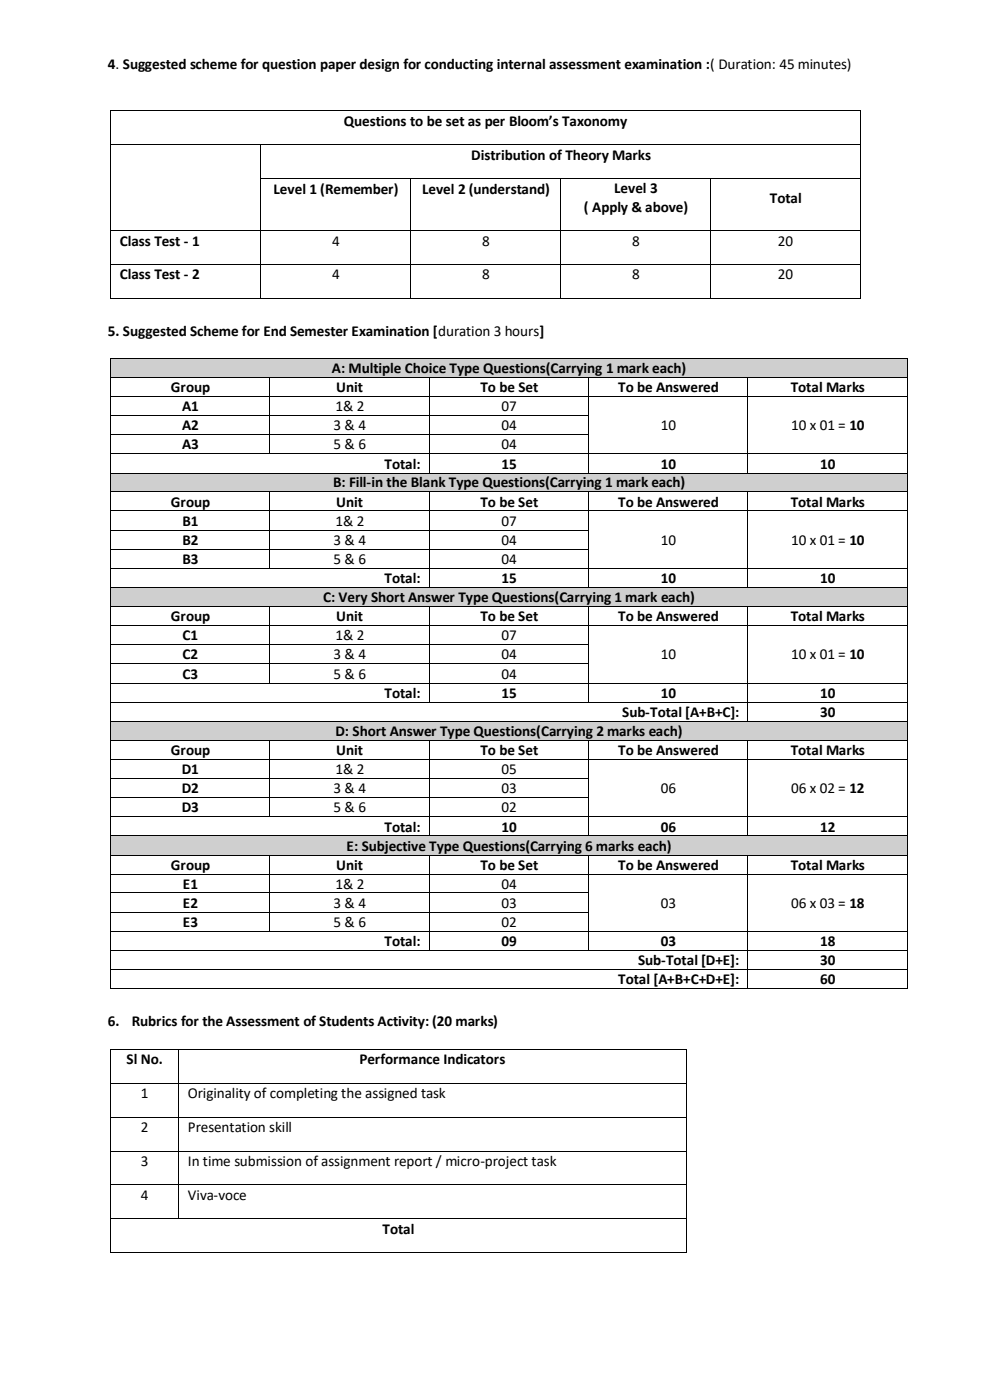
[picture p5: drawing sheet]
<svg xmlns="http://www.w3.org/2000/svg" width="210mm" height="297mm" viewBox="0 0 210 297" stroke-linecap="round" stroke-linejoin="round" font-family="sans-serif">
<defs><g id="words">
<g font-size="3.2">
<text x="22.9" y="14.7">4. Suggested scheme for question paper design for conducting internal assessment examination :( Duration: 45 minutes)</text>
<text x="72.9" y="26.7">Questions to be set as per Bloom’s Taxonomy</text>
<text x="99.9" y="33.9">Distribution of Theory Marks</text>
<text x="58" y="41.1">Level 1 (Remember)</text>
<text x="89.5" y="41.1">Level 2 (understand)</text>
<text x="130.3" y="41">Level 3</text>
<text x="123.8" y="44.9">( Apply &amp; above)</text>
<text x="163.3" y="43">Total</text>
<text x="25.4" y="52.1">Class Test - 1</text>
<text x="70.5" y="52.1">4</text>
<text x="102.2" y="52.1">8</text>
<text x="134.1" y="52.1">8</text>
<text x="165" y="52.1">20</text>
<text x="25.4" y="59.3">Class Test - 2</text>
<text x="70.5" y="59.3">4</text>
<text x="102.2" y="59.3">8</text>
<text x="134.1" y="59.3">8</text>
<text x="165" y="59.3">20</text>
<text x="22.9" y="71.2">5. Suggested Scheme for End Semester Examination [duration 3 hours]</text>
<text x="36.3" y="83.2">Group</text>
<text x="70.4" y="79.1">A: Multiple Choice Type Questions(Carrying 1 mark each)</text>
<text x="71.3" y="83.2">Unit</text>
<text x="101.9" y="83.2">To be Set</text>
<text x="131.1" y="83.2">To be Answered</text>
<text x="167.7" y="83.2">Total Marks</text>
<text x="38.6" y="87.2">A1</text>
<text x="71.1" y="87.2">1&amp; 2</text>
<text x="106.4" y="87.2">07</text>
<text x="38.6" y="91.3">A2</text>
<text x="38.6" y="95.4">A3</text>
<text x="70.7" y="91.3">3 &amp; 4</text>
<text x="70.7" y="95.4">5 &amp; 6</text>
<text x="106.4" y="91.3">04</text>
<text x="106.4" y="95.4">04</text>
<text x="140.2" y="91.3">10</text>
<text x="167.8" y="91.3">10 x 01 = 10</text>
<text x="81.6" y="99.4">Total:</text>
<text x="106.4" y="99.4">15</text>
<text x="140.2" y="99.4">10</text>
<text x="174" y="99.4">10</text>
<text x="36.3" y="107.5">Group</text>
<text x="70.6" y="103.4">B: Fill-in the Blank Type Questions(Carrying 1 mark each)</text>
<text x="71.3" y="107.5">Unit</text>
<text x="101.9" y="107.5">To be Set</text>
<text x="131.1" y="107.5">To be Answered</text>
<text x="167.7" y="107.5">Total Marks</text>
<text x="38.7" y="111.5">B1</text>
<text x="71.1" y="111.5">1&amp; 2</text>
<text x="106.4" y="111.5">07</text>
<text x="38.7" y="115.6">B2</text>
<text x="38.7" y="119.7">B3</text>
<text x="70.7" y="115.6">3 &amp; 4</text>
<text x="70.7" y="119.7">5 &amp; 6</text>
<text x="106.4" y="115.6">04</text>
<text x="106.4" y="119.7">04</text>
<text x="140.2" y="115.6">10</text>
<text x="167.8" y="115.6">10 x 01 = 10</text>
<text x="81.6" y="123.7">Total:</text>
<text x="106.4" y="123.7">15</text>
<text x="140.2" y="123.7">10</text>
<text x="174" y="123.7">10</text>
<text x="36.3" y="131.8">Group</text>
<text x="68.5" y="127.8">C: Very Short Answer Type Questions(Carrying 1 mark each)</text>
<text x="71.3" y="131.8">Unit</text>
<text x="101.9" y="131.8">To be Set</text>
<text x="131.1" y="131.8">To be Answered</text>
<text x="167.7" y="131.8">Total Marks</text>
<text x="38.7" y="135.8">C1</text>
<text x="71.1" y="135.8">1&amp; 2</text>
<text x="106.4" y="135.8">07</text>
<text x="38.7" y="139.9">C2</text>
<text x="38.7" y="144">C3</text>
<text x="70.7" y="139.9">3 &amp; 4</text>
<text x="70.7" y="144">5 &amp; 6</text>
<text x="106.4" y="139.9">04</text>
<text x="106.4" y="144">04</text>
<text x="140.2" y="139.9">10</text>
<text x="167.8" y="139.9">10 x 01 = 10</text>
<text x="81.6" y="148">Total:</text>
<text x="106.4" y="148">15</text>
<text x="140.2" y="148">10</text>
<text x="174" y="148">10</text>
<text x="132" y="152.1">Sub-Total [A+B+C]:</text>
<text x="174" y="152.1">30</text>
<text x="36.3" y="160.1">Group</text>
<text x="71.1" y="156.2">D: Short Answer Type Questions(Carrying 2 marks each)</text>
<text x="71.3" y="160.1">Unit</text>
<text x="101.9" y="160.1">To be Set</text>
<text x="131.1" y="160.1">To be Answered</text>
<text x="167.7" y="160.1">Total Marks</text>
<text x="38.5" y="164.2">D1</text>
<text x="71.1" y="164.2">1&amp; 2</text>
<text x="106.4" y="164.2">05</text>
<text x="38.5" y="168.3">D2</text>
<text x="38.5" y="172.3">D3</text>
<text x="70.7" y="168.3">3 &amp; 4</text>
<text x="70.7" y="172.3">5 &amp; 6</text>
<text x="106.4" y="168.3">03</text>
<text x="106.4" y="172.3">02</text>
<text x="140.2" y="168.3">06</text>
<text x="167.8" y="168.3">06 x 02 = 12</text>
<text x="81.6" y="176.4">Total:</text>
<text x="106.4" y="176.4">10</text>
<text x="140.2" y="176.4">06</text>
<text x="174" y="176.4">12</text>
<text x="36.3" y="184.5">Group</text>
<text x="71.3" y="184.5">Unit</text>
<text x="73.5" y="180.5">E: Subjective Type Questions(Carrying 6 marks each)</text>
<text x="101.9" y="184.5">To be Set</text>
<text x="131.1" y="184.5">To be Answered</text>
<text x="167.7" y="184.5">Total Marks</text>
<text x="38.8" y="188.5">E1</text>
<text x="71.1" y="188.5">1&amp; 2</text>
<text x="106.4" y="188.5">04</text>
<text x="38.8" y="192.6">E2</text>
<text x="38.8" y="196.7">E3</text>
<text x="70.7" y="192.6">3 &amp; 4</text>
<text x="70.7" y="196.7">5 &amp; 6</text>
<text x="106.4" y="192.6">03</text>
<text x="106.4" y="196.7">02</text>
<text x="140.2" y="192.6">03</text>
<text x="167.8" y="192.6">06 x 03 = 18</text>
<text x="81.6" y="200.7">Total:</text>
<text x="106.4" y="200.7">09</text>
<text x="140.2" y="200.7">03</text>
<text x="174" y="200.7">18</text>
<text x="131.1" y="208.8">Total [A+B+C+D+E]:</text>
<text x="135.3" y="204.8">Sub-Total [D+E]:</text>
<text x="174" y="204.8">30</text>
<text x="174" y="208.8">60</text>
<text x="22.9" y="217.6">6.</text>
<text x="27.9" y="217.6">Rubrics for the Assessment of Students Activity: (20 marks)</text>
<text x="26.8" y="225.8">Sl No.</text>
<text x="76.2" y="225.8">Performance Indicators</text>
<text x="29.9" y="233">1</text>
<text x="39.8" y="233">Originality of completing the assigned task</text>
<text x="29.9" y="240.2">2</text>
<text x="39.8" y="240.2">Presentation skill</text>
<text x="29.9" y="247.4">3</text>
<text x="39.8" y="247.4">In time submission of assignment report / micro-project task</text>
<text x="29.9" y="254.5">4</text>
<text x="39.8" y="254.5">Viva-voce</text>
<text x="81.1" y="261.7">Total</text>
</g>
</g></defs>
<g fill="#000">
<path d="M23.4 23.5h.1v.1h-.1z" fill-rule="evenodd"/>
<path d="M23.4 23.5h.1v.1h-.1z" fill-rule="evenodd"/>
<path d="M23.4 30.7h.1v.1h-.1z" fill-rule="evenodd"/>
<path d="M23.4 37.9h.1v.1h-.1z" fill-rule="evenodd"/>
<path d="M55.2 30.7h.2v.1h-.2z" fill-rule="evenodd"/>
<path d="M55.2 37.9h.2v.1h-.2z" fill-rule="evenodd"/>
<path d="M87.1 37.9h.1v.1h-.1z" fill-rule="evenodd"/>
<path d="M118.8 37.9h.2v.1h-.2z" fill-rule="evenodd"/>
<path d="M150.7 37.9h.2v.1h-.2z" fill-rule="evenodd"/>
<path d="M182.5 23.5h.2v.1h-.2z" fill-rule="evenodd"/>
<path d="M182.5 23.5h.2v.1h-.2z" fill-rule="evenodd"/>
<path d="M182.5 30.7h.2v.1h-.2z" fill-rule="evenodd"/>
<path d="M182.5 37.9h.2v.1h-.2z" fill-rule="evenodd"/>
<path d="M23.4 48.9h.1v.1h-.1z" fill-rule="evenodd"/>
<path d="M23.4 56.1h.1v.1h-.1z" fill-rule="evenodd"/>
<path d="M55.2 48.9h.2v.1h-.2z" fill-rule="evenodd"/>
<path d="M55.2 56.1h.2v.1h-.2z" fill-rule="evenodd"/>
<path d="M87.1 48.9h.1v.1h-.1z" fill-rule="evenodd"/>
<path d="M87.1 56.1h.1v.1h-.1z" fill-rule="evenodd"/>
<path d="M118.8 48.9h.2v.1h-.2z" fill-rule="evenodd"/>
<path d="M118.8 56.1h.2v.1h-.2z" fill-rule="evenodd"/>
<path d="M150.7 48.9h.2v.1h-.2z" fill-rule="evenodd"/>
<path d="M150.7 56.1h.2v.1h-.2z" fill-rule="evenodd"/>
<path d="M182.5 48.9h.2v.1h-.2z" fill-rule="evenodd"/>
<path d="M182.5 56.1h.2v.1h-.2z" fill-rule="evenodd"/>
<path d="M23.4 63.3h.1v.1h-.1z" fill-rule="evenodd"/>
<path d="M23.4 63.3h.1v.1h-.1z" fill-rule="evenodd"/>
<path d="M55.2 63.3h.2v.1h-.2z" fill-rule="evenodd"/>
<path d="M87.1 63.3h.1v.1h-.1z" fill-rule="evenodd"/>
<path d="M118.8 63.3h.2v.1h-.2z" fill-rule="evenodd"/>
<path d="M150.7 63.3h.2v.1h-.2z" fill-rule="evenodd"/>
<path d="M182.5 63.3h.2v.1h-.2z" fill-rule="evenodd"/>
<path d="M182.5 63.3h.2v.1h-.2z" fill-rule="evenodd"/>
</g>
<g fill="none" stroke="#000" stroke-width=".21">
<path d="M23.5 23.6v7.1M23.5 30.8v7.1M23.5 38v10.9M23.5 23.5h159M23.5 30.7h31.7M55.3 30.8v7.1M55.3 38v10.9M55.4 30.7h127.1M55.4 37.9h31.7M87.2 38v10.9M87.2 37.9h31.6M118.9 38v10.9"/>
<path d="M119 37.9h31.7M150.8 38v10.9M150.9 37.9h31.6M182.6 23.6v7.1M182.6 30.8v7.1M182.6 38v10.9M23.5 49v7.1M23.5 56.2v7.1M23.5 49h31.7M23.5 56.2h31.7M55.3 49v7.1M55.3 56.2v7.1"/>
<path d="M55.4 49h31.7M55.4 56.2h31.7M87.2 49v7.1M87.2 56.2v7.1M87.2 49h31.6M87.2 56.2h31.6M118.9 49v7.1M118.9 56.2v7.1M119 49h31.7M119 56.2h31.7M150.8 49v7.1M150.8 56.2v7.1"/>
<path d="M150.9 49h31.6M150.9 56.2h31.6M182.6 49v7.1M182.6 56.2v7.1M23.5 63.3h31.7M55.4 63.3h31.7M87.2 63.3h31.6M119 63.3h31.7M150.9 63.3h31.6"/>
</g>
<g fill="#d0cece">
<path d="M23.6 76.1h168.8v3.9h-168.8z" fill-rule="evenodd"/>
<path d="M25.4 76.1h165.2v3.9h-165.2z" fill-rule="evenodd"/>
</g>
<g fill="#000">
<path d="M23.4 75.9h.1v.2h-.1z" fill-rule="evenodd"/>
<path d="M23.4 75.9h.1v.2h-.1z" fill-rule="evenodd"/>
<path d="M192.4 75.9h.2v.2h-.2z" fill-rule="evenodd"/>
<path d="M192.4 75.9h.2v.2h-.2z" fill-rule="evenodd"/>
<path d="M23.4 80h.1v.1h-.1z" fill-rule="evenodd"/>
<path d="M23.4 84h.1v.2h-.1z" fill-rule="evenodd"/>
<path d="M23.4 88.1h.1v.1h-.1z" fill-rule="evenodd"/>
<path d="M23.4 92.1h.1v.2h-.1z" fill-rule="evenodd"/>
<path d="M23.4 96.2h.1v.2h-.1z" fill-rule="evenodd"/>
<path d="M57.2 80h.1v.1h-.1z" fill-rule="evenodd"/>
<path d="M57.2 84h.1v.2h-.1z" fill-rule="evenodd"/>
<path d="M57.2 88.1h.1v.1h-.1z" fill-rule="evenodd"/>
<path d="M57.2 92.1h.1v.2h-.1z" fill-rule="evenodd"/>
<path d="M57.2 96.2h.1v.2h-.1z" fill-rule="evenodd"/>
<path d="M91 80h.1v.1h-.1z" fill-rule="evenodd"/>
<path d="M91 84h.1v.2h-.1z" fill-rule="evenodd"/>
<path d="M91 88.1h.1v.1h-.1z" fill-rule="evenodd"/>
<path d="M91 92.1h.1v.2h-.1z" fill-rule="evenodd"/>
<path d="M91 96.2h.1v.2h-.1z" fill-rule="evenodd"/>
<path d="M124.8 80h.1v.1h-.1z" fill-rule="evenodd"/>
<path d="M124.8 84h.1v.2h-.1z" fill-rule="evenodd"/>
<path d="M124.8 88.1h.1v.1h-.1z" fill-rule="evenodd"/>
<path d="M124.8 92.1h.1v.2h-.1z" fill-rule="evenodd"/>
<path d="M124.8 96.2h.1v.2h-.1z" fill-rule="evenodd"/>
<path d="M158.6 80h.1v.1h-.1z" fill-rule="evenodd"/>
<path d="M158.6 84h.1v.2h-.1z" fill-rule="evenodd"/>
<path d="M158.6 88.1h.1v.1h-.1z" fill-rule="evenodd"/>
<path d="M158.6 92.1h.1v.2h-.1z" fill-rule="evenodd"/>
<path d="M158.6 96.2h.1v.2h-.1z" fill-rule="evenodd"/>
<path d="M192.4 80h.2v.1h-.2z" fill-rule="evenodd"/>
<path d="M192.4 84h.2v.2h-.2z" fill-rule="evenodd"/>
<path d="M192.4 88.1h.2v.1h-.2z" fill-rule="evenodd"/>
<path d="M192.4 92.1h.2v.2h-.2z" fill-rule="evenodd"/>
<path d="M192.4 96.2h.2v.2h-.2z" fill-rule="evenodd"/>
</g>
<g fill="none" stroke="#000" stroke-width=".21">
<path d="M23.5 76.1v3.9M23.5 76h168.9M192.5 76.1v3.9M23.5 80.1v3.9M23.5 84.2v3.9M23.5 88.2v3.9M23.5 92.3v3.9M23.5 96.4v3.9M23.5 80h33.7M23.5 84.1h33.7M23.5 88.2h33.7M23.5 92.2h33.7"/>
<path d="M23.5 96.3h33.7M57.3 80.1v3.9M57.3 84.2v3.9M57.3 88.2v3.9M57.3 92.3v3.9M57.3 80h33.7M57.3 84.1h33.7M57.3 88.2h33.7M57.3 92.2h33.7M57.3 96.3h33.7M91.1 80.1v3.9M91.1 84.2v3.9"/>
<path d="M91.1 88.2v3.9M91.1 92.3v3.9M91.1 96.4v3.9M91.1 80h33.7M91.1 84.1h33.7M91.1 88.2h33.7M91.1 92.2h33.7M91.1 96.3h33.7M124.8 80.1v3.9M124.8 84.2v3.9M124.8 88.2v3.9M124.8 92.3v3.9"/>
<path d="M124.8 96.4v3.9M124.9 80h33.7M124.9 84.1h33.7M124.9 96.3h33.7M158.6 80.1v3.9M158.6 84.2v3.9M158.6 88.2v3.9M158.6 92.3v3.9M158.6 96.4v3.9M158.7 80h33.7M158.7 84.1h33.7M158.7 96.3h33.7"/>
<path d="M192.5 80.1v3.9M192.5 84.2v3.9M192.5 88.2v3.9M192.5 92.3v3.9M192.5 96.4v3.9"/>
</g>
<g fill="#d0cece">
<path d="M23.6 100.4h168.8v3.9h-168.8z" fill-rule="evenodd"/>
<path d="M25.4 100.4h165.2v3.9h-165.2z" fill-rule="evenodd"/>
</g>
<g fill="#000">
<path d="M23.4 100.3h.1v.1h-.1z" fill-rule="evenodd"/>
<path d="M23.4 104.3h.1v.1h-.1z" fill-rule="evenodd"/>
<path d="M23.4 108.3h.1v.2h-.1z" fill-rule="evenodd"/>
<path d="M23.4 112.4h.1v.2h-.1z" fill-rule="evenodd"/>
<path d="M23.4 116.5h.1v.1h-.1z" fill-rule="evenodd"/>
<path d="M57.2 104.3h.1v.1h-.1z" fill-rule="evenodd"/>
<path d="M57.2 108.3h.1v.2h-.1z" fill-rule="evenodd"/>
<path d="M57.2 112.4h.1v.2h-.1z" fill-rule="evenodd"/>
<path d="M57.2 116.5h.1v.1h-.1z" fill-rule="evenodd"/>
<path d="M91 100.3h.1v.1h-.1z" fill-rule="evenodd"/>
<path d="M91 104.3h.1v.1h-.1z" fill-rule="evenodd"/>
<path d="M91 108.3h.1v.2h-.1z" fill-rule="evenodd"/>
<path d="M91 112.4h.1v.2h-.1z" fill-rule="evenodd"/>
<path d="M91 116.5h.1v.1h-.1z" fill-rule="evenodd"/>
<path d="M124.8 100.3h.1v.1h-.1z" fill-rule="evenodd"/>
<path d="M124.8 104.3h.1v.1h-.1z" fill-rule="evenodd"/>
<path d="M124.8 108.3h.1v.2h-.1z" fill-rule="evenodd"/>
<path d="M124.8 112.4h.1v.2h-.1z" fill-rule="evenodd"/>
<path d="M124.8 116.5h.1v.1h-.1z" fill-rule="evenodd"/>
<path d="M158.6 100.3h.1v.1h-.1z" fill-rule="evenodd"/>
<path d="M158.6 104.3h.1v.1h-.1z" fill-rule="evenodd"/>
<path d="M158.6 108.3h.1v.2h-.1z" fill-rule="evenodd"/>
<path d="M158.6 112.4h.1v.2h-.1z" fill-rule="evenodd"/>
<path d="M158.6 116.5h.1v.1h-.1z" fill-rule="evenodd"/>
<path d="M192.4 100.3h.2v.1h-.2z" fill-rule="evenodd"/>
<path d="M192.4 104.3h.2v.1h-.2z" fill-rule="evenodd"/>
<path d="M192.4 108.3h.2v.2h-.2z" fill-rule="evenodd"/>
<path d="M192.4 112.4h.2v.2h-.2z" fill-rule="evenodd"/>
<path d="M192.4 116.5h.2v.1h-.2z" fill-rule="evenodd"/>
<path d="M23.4 120.5h.1v.2h-.1z" fill-rule="evenodd"/>
<path d="M57.2 120.5h.1v.2h-.1z" fill-rule="evenodd"/>
<path d="M91 120.5h.1v.2h-.1z" fill-rule="evenodd"/>
<path d="M124.8 120.5h.1v.2h-.1z" fill-rule="evenodd"/>
<path d="M158.6 120.5h.1v.2h-.1z" fill-rule="evenodd"/>
<path d="M192.4 120.5h.2v.2h-.2z" fill-rule="evenodd"/>
</g>
<g fill="none" stroke="#000" stroke-width=".21">
<path d="M23.5 100.4v3.9M23.5 104.4v3.9M23.5 108.5v3.9M23.5 112.6v3.9M23.5 116.6v3.9M23.5 100.4h67.5M23.5 104.3h33.7M23.5 108.4h33.7M23.5 112.5h33.7M23.5 116.5h33.7M57.3 104.4v3.9M57.3 108.5v3.9"/>
<path d="M57.3 112.6v3.9M57.3 116.6v3.9M57.3 104.3h33.7M57.3 108.4h33.7M57.3 112.5h33.7M57.3 116.5h33.7M91.1 104.4v3.9M91.1 108.5v3.9M91.1 112.6v3.9M91.1 116.6v3.9M91.1 100.4h33.7M91.1 104.3h33.7"/>
<path d="M91.1 108.4h33.7M91.1 112.5h33.7M91.1 116.5h33.7M124.8 104.4v3.9M124.8 108.5v3.9M124.8 112.6v3.9M124.8 116.6v3.9M124.9 100.4h33.7M124.9 104.3h33.7M124.9 108.4h33.7M158.6 104.4v3.9M158.6 108.5v3.9"/>
<path d="M158.6 112.6v3.9M158.6 116.6v3.9M158.7 100.4h33.7M158.7 104.3h33.7M158.7 108.4h33.7M192.5 100.4v3.9M192.5 104.4v3.9M192.5 108.5v3.9M192.5 112.6v3.9M192.5 116.6v3.9M23.5 120.7v3.9M23.5 120.6h33.7"/>
<path d="M57.3 120.6h33.7M91.1 120.7v3.9M91.1 120.6h33.7M124.8 120.7v3.9M124.9 120.6h33.7M158.6 120.7v3.9M158.7 120.6h33.7M192.5 120.7v3.9"/>
</g>
<g fill="#d0cece">
<path d="M23.6 124.7h168.8v3.9h-168.8z" fill-rule="evenodd"/>
<path d="M25.4 124.7h165.2v3.9h-165.2z" fill-rule="evenodd"/>
</g>
<g fill="#000">
<path d="M23.4 124.6h.1v.1h-.1z" fill-rule="evenodd"/>
<path d="M23.4 128.6h.1v.2h-.1z" fill-rule="evenodd"/>
<path d="M23.4 132.6h.1v.2h-.1z" fill-rule="evenodd"/>
<path d="M23.4 136.7h.1v.2h-.1z" fill-rule="evenodd"/>
<path d="M57.2 128.6h.1v.2h-.1z" fill-rule="evenodd"/>
<path d="M57.2 132.6h.1v.2h-.1z" fill-rule="evenodd"/>
<path d="M57.2 136.7h.1v.2h-.1z" fill-rule="evenodd"/>
<path d="M91 124.6h.1v.1h-.1z" fill-rule="evenodd"/>
<path d="M91 128.6h.1v.2h-.1z" fill-rule="evenodd"/>
<path d="M91 132.6h.1v.2h-.1z" fill-rule="evenodd"/>
<path d="M91 136.7h.1v.2h-.1z" fill-rule="evenodd"/>
<path d="M124.8 124.6h.1v.1h-.1z" fill-rule="evenodd"/>
<path d="M124.8 128.6h.1v.2h-.1z" fill-rule="evenodd"/>
<path d="M124.8 132.6h.1v.2h-.1z" fill-rule="evenodd"/>
<path d="M124.8 136.7h.1v.2h-.1z" fill-rule="evenodd"/>
<path d="M158.6 124.6h.1v.1h-.1z" fill-rule="evenodd"/>
<path d="M158.6 128.6h.1v.2h-.1z" fill-rule="evenodd"/>
<path d="M158.6 132.6h.1v.2h-.1z" fill-rule="evenodd"/>
<path d="M158.6 136.7h.1v.2h-.1z" fill-rule="evenodd"/>
<path d="M192.4 124.6h.2v.1h-.2z" fill-rule="evenodd"/>
<path d="M192.4 128.6h.2v.2h-.2z" fill-rule="evenodd"/>
<path d="M192.4 132.6h.2v.2h-.2z" fill-rule="evenodd"/>
<path d="M192.4 136.7h.2v.2h-.2z" fill-rule="evenodd"/>
<path d="M23.4 140.8h.1v.1h-.1z" fill-rule="evenodd"/>
<path d="M23.4 144.8h.1v.2h-.1z" fill-rule="evenodd"/>
<path d="M23.4 148.9h.1v.2h-.1z" fill-rule="evenodd"/>
<path d="M57.2 140.8h.1v.1h-.1z" fill-rule="evenodd"/>
<path d="M57.2 144.8h.1v.2h-.1z" fill-rule="evenodd"/>
<path d="M91 140.8h.1v.1h-.1z" fill-rule="evenodd"/>
<path d="M91 144.8h.1v.2h-.1z" fill-rule="evenodd"/>
<path d="M91 148.9h.1v.2h-.1z" fill-rule="evenodd"/>
<path d="M124.8 140.8h.1v.1h-.1z" fill-rule="evenodd"/>
<path d="M124.8 144.8h.1v.2h-.1z" fill-rule="evenodd"/>
<path d="M124.8 148.9h.1v.2h-.1z" fill-rule="evenodd"/>
<path d="M158.6 140.8h.1v.1h-.1z" fill-rule="evenodd"/>
<path d="M158.6 144.8h.1v.2h-.1z" fill-rule="evenodd"/>
<path d="M158.6 148.9h.1v.2h-.1z" fill-rule="evenodd"/>
<path d="M192.4 140.8h.2v.1h-.2z" fill-rule="evenodd"/>
<path d="M192.4 144.8h.2v.2h-.2z" fill-rule="evenodd"/>
<path d="M192.4 148.9h.2v.2h-.2z" fill-rule="evenodd"/>
</g>
<g fill="none" stroke="#000" stroke-width=".21">
<path d="M23.5 124.7v3.9M23.5 128.8v3.8M23.5 132.8v3.9M23.5 136.9v3.9M23.5 124.7h67.5M23.5 128.7h33.7M23.5 132.7h33.7M23.5 136.8h33.7M57.3 128.8v3.8M57.3 132.8v3.9M57.3 136.9v3.9M57.3 128.7h33.7"/>
<path d="M57.3 132.7h33.7M57.3 136.8h33.7M91.1 128.8v3.8M91.1 132.8v3.9M91.1 136.9v3.9M91.1 124.7h33.7M91.1 128.7h33.7M91.1 132.7h33.7M91.1 136.8h33.7M124.8 128.8v3.8M124.8 132.8v3.9M124.8 136.9v3.9"/>
<path d="M124.9 124.7h33.7M124.9 128.7h33.7M124.9 132.7h33.7M158.6 128.8v3.8M158.6 132.8v3.9M158.6 136.9v3.9M158.7 124.7h33.7M158.7 128.7h33.7M158.7 132.7h33.7M192.5 124.7v3.9M192.5 128.8v3.8M192.5 132.8v3.9"/>
<path d="M192.5 136.9v3.9M23.5 140.9v3.9M23.5 145v3.9M23.5 149.1v3.9M23.5 140.8h33.7M23.5 144.9h33.7M23.5 149h67.5M57.3 140.9v3.9M57.3 140.8h33.7M57.3 144.9h33.7M91.1 140.9v3.9M91.1 145v3.9"/>
<path d="M91.1 140.8h33.7M91.1 144.9h33.7M91.1 149h33.7M124.8 140.9v3.9M124.8 145v3.9M124.9 144.9h33.7M124.9 149h33.7M158.6 140.9v3.9M158.6 145v3.9M158.6 149.1v3.9M158.7 144.9h33.7M158.7 149h33.7"/>
<path d="M192.5 140.9v3.9M192.5 145v3.9M192.5 149.1v3.9"/>
</g>
<g fill="#d0cece">
<path d="M23.6 153.1h168.8v3.9h-168.8z" fill-rule="evenodd"/>
<path d="M25.4 153.1h165.2v3.9h-165.2z" fill-rule="evenodd"/>
</g>
<g fill="#000">
<path d="M23.4 153h.1v.1h-.1z" fill-rule="evenodd"/>
<path d="M23.4 157h.1v.2h-.1z" fill-rule="evenodd"/>
<path d="M57.2 157h.1v.2h-.1z" fill-rule="evenodd"/>
<path d="M91 157h.1v.2h-.1z" fill-rule="evenodd"/>
<path d="M124.8 157h.1v.2h-.1z" fill-rule="evenodd"/>
<path d="M158.6 153h.1v.1h-.1z" fill-rule="evenodd"/>
<path d="M158.6 157h.1v.2h-.1z" fill-rule="evenodd"/>
<path d="M192.4 153h.2v.1h-.2z" fill-rule="evenodd"/>
<path d="M192.4 157h.2v.2h-.2z" fill-rule="evenodd"/>
<path d="M23.4 161h.1v.2h-.1z" fill-rule="evenodd"/>
<path d="M23.4 165.1h.1v.1h-.1z" fill-rule="evenodd"/>
<path d="M23.4 169.1h.1v.2h-.1z" fill-rule="evenodd"/>
<path d="M23.4 173.2h.1v.2h-.1z" fill-rule="evenodd"/>
<path d="M57.2 161h.1v.2h-.1z" fill-rule="evenodd"/>
<path d="M57.2 165.1h.1v.1h-.1z" fill-rule="evenodd"/>
<path d="M57.2 169.1h.1v.2h-.1z" fill-rule="evenodd"/>
<path d="M57.2 173.2h.1v.2h-.1z" fill-rule="evenodd"/>
<path d="M91 161h.1v.2h-.1z" fill-rule="evenodd"/>
<path d="M91 165.1h.1v.1h-.1z" fill-rule="evenodd"/>
<path d="M91 169.1h.1v.2h-.1z" fill-rule="evenodd"/>
<path d="M91 173.2h.1v.2h-.1z" fill-rule="evenodd"/>
<path d="M124.8 161h.1v.2h-.1z" fill-rule="evenodd"/>
<path d="M124.8 165.1h.1v.1h-.1z" fill-rule="evenodd"/>
<path d="M124.8 169.1h.1v.2h-.1z" fill-rule="evenodd"/>
<path d="M124.8 173.2h.1v.2h-.1z" fill-rule="evenodd"/>
<path d="M158.6 161h.1v.2h-.1z" fill-rule="evenodd"/>
<path d="M158.6 165.1h.1v.1h-.1z" fill-rule="evenodd"/>
<path d="M158.6 169.1h.1v.2h-.1z" fill-rule="evenodd"/>
<path d="M158.6 173.2h.1v.2h-.1z" fill-rule="evenodd"/>
<path d="M192.4 161h.2v.2h-.2z" fill-rule="evenodd"/>
<path d="M192.4 165.1h.2v.1h-.2z" fill-rule="evenodd"/>
<path d="M192.4 169.1h.2v.2h-.2z" fill-rule="evenodd"/>
<path d="M192.4 173.2h.2v.2h-.2z" fill-rule="evenodd"/>
</g>
<g fill="none" stroke="#000" stroke-width=".21">
<path d="M23.5 153.1v3.9M23.5 157.2v3.8M23.5 153h135.1M23.5 157.1h33.7M57.3 157.2v3.8M57.3 157.1h33.7M91.1 157.2v3.8M91.1 157.1h33.7M124.8 157.2v3.8M124.9 157.1h33.7M158.6 157.2v3.8M158.7 153h33.7"/>
<path d="M158.7 157.1h33.7M192.5 153.1v3.9M192.5 157.2v3.8M23.5 161.2v3.9M23.5 165.2v3.9M23.5 169.3v3.9M23.5 173.4v3.9M23.5 161.1h33.7M23.5 165.1h33.7M23.5 169.2h33.7M23.5 173.3h33.7M57.3 161.2v3.9"/>
<path d="M57.3 165.2v3.9M57.3 169.3v3.9M57.3 161.1h33.7M57.3 165.1h33.7M57.3 169.2h33.7M57.3 173.3h33.7M91.1 161.2v3.9M91.1 165.2v3.9M91.1 169.3v3.9M91.1 173.4v3.9M91.1 161.1h33.7M91.1 165.1h33.7"/>
<path d="M91.1 169.2h33.7M91.1 173.3h33.7M124.8 161.2v3.9M124.8 165.2v3.9M124.8 169.3v3.9M124.8 173.4v3.9M124.9 161.1h33.7M124.9 173.3h33.7M158.6 161.2v3.9M158.6 165.2v3.9M158.6 169.3v3.9M158.6 173.4v3.9"/>
<path d="M158.7 161.1h33.7M158.7 173.3h33.7M192.5 161.2v3.9M192.5 165.2v3.9M192.5 169.3v3.9M192.5 173.4v3.9"/>
</g>
<g fill="#d0cece">
<path d="M23.6 177.4h168.8v3.9h-168.8z" fill-rule="evenodd"/>
<path d="M25.4 177.4h165.2v3.9h-165.2z" fill-rule="evenodd"/>
</g>
<g fill="#000">
<path d="M23.4 177.3h.1v.1h-.1z" fill-rule="evenodd"/>
<path d="M91 177.3h.1v.1h-.1z" fill-rule="evenodd"/>
<path d="M124.8 177.3h.1v.1h-.1z" fill-rule="evenodd"/>
<path d="M158.6 177.3h.1v.1h-.1z" fill-rule="evenodd"/>
<path d="M192.4 177.3h.2v.1h-.2z" fill-rule="evenodd"/>
<path d="M23.4 181.3h.1v.2h-.1z" fill-rule="evenodd"/>
<path d="M23.4 185.4h.1v.2h-.1z" fill-rule="evenodd"/>
<path d="M23.4 189.4h.1v.1h-.1z" fill-rule="evenodd"/>
<path d="M23.4 193.4h.1v.2h-.1z" fill-rule="evenodd"/>
<path d="M23.4 197.5h.1v.2h-.1z" fill-rule="evenodd"/>
<path d="M57.2 181.3h.1v.2h-.1z" fill-rule="evenodd"/>
<path d="M57.2 185.4h.1v.2h-.1z" fill-rule="evenodd"/>
<path d="M57.2 189.4h.1v.1h-.1z" fill-rule="evenodd"/>
<path d="M57.2 193.4h.1v.2h-.1z" fill-rule="evenodd"/>
<path d="M57.2 197.5h.1v.2h-.1z" fill-rule="evenodd"/>
<path d="M91 181.3h.1v.2h-.1z" fill-rule="evenodd"/>
<path d="M91 185.4h.1v.2h-.1z" fill-rule="evenodd"/>
<path d="M91 189.4h.1v.1h-.1z" fill-rule="evenodd"/>
<path d="M91 193.4h.1v.2h-.1z" fill-rule="evenodd"/>
<path d="M91 197.5h.1v.2h-.1z" fill-rule="evenodd"/>
<path d="M124.8 181.3h.1v.2h-.1z" fill-rule="evenodd"/>
<path d="M124.8 185.4h.1v.2h-.1z" fill-rule="evenodd"/>
<path d="M124.8 189.4h.1v.1h-.1z" fill-rule="evenodd"/>
<path d="M124.8 193.4h.1v.2h-.1z" fill-rule="evenodd"/>
<path d="M124.8 197.5h.1v.2h-.1z" fill-rule="evenodd"/>
<path d="M158.6 181.3h.1v.2h-.1z" fill-rule="evenodd"/>
<path d="M158.6 185.4h.1v.2h-.1z" fill-rule="evenodd"/>
<path d="M158.6 189.4h.1v.1h-.1z" fill-rule="evenodd"/>
<path d="M158.6 193.4h.1v.2h-.1z" fill-rule="evenodd"/>
<path d="M158.6 197.5h.1v.2h-.1z" fill-rule="evenodd"/>
<path d="M192.4 181.3h.2v.2h-.2z" fill-rule="evenodd"/>
<path d="M192.4 185.4h.2v.2h-.2z" fill-rule="evenodd"/>
<path d="M192.4 189.4h.2v.1h-.2z" fill-rule="evenodd"/>
<path d="M192.4 193.4h.2v.2h-.2z" fill-rule="evenodd"/>
<path d="M192.4 197.5h.2v.2h-.2z" fill-rule="evenodd"/>
<path d="M23.4 201.6h.1v.1h-.1z" fill-rule="evenodd"/>
<path d="M23.4 205.6h.1v.2h-.1z" fill-rule="evenodd"/>
<path d="M23.4 209.7h.1v.2h-.1z" fill-rule="evenodd"/>
<path d="M23.4 209.7h.1v.2h-.1z" fill-rule="evenodd"/>
<path d="M91 201.6h.1v.1h-.1z" fill-rule="evenodd"/>
<path d="M124.8 201.6h.1v.1h-.1z" fill-rule="evenodd"/>
<path d="M158.6 201.6h.1v.1h-.1z" fill-rule="evenodd"/>
<path d="M158.6 205.6h.1v.2h-.1z" fill-rule="evenodd"/>
<path d="M158.6 209.7h.1v.2h-.1z" fill-rule="evenodd"/>
<path d="M192.4 201.6h.2v.1h-.2z" fill-rule="evenodd"/>
<path d="M192.4 205.6h.2v.2h-.2z" fill-rule="evenodd"/>
<path d="M192.4 209.7h.2v.2h-.2z" fill-rule="evenodd"/>
<path d="M192.4 209.7h.2v.2h-.2z" fill-rule="evenodd"/>
<path d="M23.4 222.6h.1v.1h-.1z" fill-rule="evenodd"/>
<path d="M23.4 222.6h.1v.1h-.1z" fill-rule="evenodd"/>
<path d="M23.4 229.8h.1v.1h-.1z" fill-rule="evenodd"/>
<path d="M23.4 237h.1v.1h-.1z" fill-rule="evenodd"/>
<path d="M37.9 222.6h.1v.1h-.1z" fill-rule="evenodd"/>
<path d="M37.9 229.8h.1v.1h-.1z" fill-rule="evenodd"/>
<path d="M37.9 237h.1v.1h-.1z" fill-rule="evenodd"/>
<path d="M145.4 222.6h.2v.1h-.2z" fill-rule="evenodd"/>
<path d="M145.4 222.6h.2v.1h-.2z" fill-rule="evenodd"/>
<path d="M145.4 229.8h.2v.1h-.2z" fill-rule="evenodd"/>
<path d="M145.4 237h.2v.1h-.2z" fill-rule="evenodd"/>
<path d="M23.4 244.2h.1v.1h-.1z" fill-rule="evenodd"/>
<path d="M23.4 251.3h.1v.1h-.1z" fill-rule="evenodd"/>
<path d="M23.4 258.5h.1v.1h-.1z" fill-rule="evenodd"/>
<path d="M37.9 244.2h.1v.1h-.1z" fill-rule="evenodd"/>
<path d="M37.9 251.3h.1v.1h-.1z" fill-rule="evenodd"/>
<path d="M37.9 258.5h.1v.1h-.1z" fill-rule="evenodd"/>
<path d="M145.4 244.2h.2v.1h-.2z" fill-rule="evenodd"/>
<path d="M145.4 251.3h.2v.1h-.2z" fill-rule="evenodd"/>
<path d="M145.4 258.5h.2v.1h-.2z" fill-rule="evenodd"/>
<path d="M23.4 265.7h.1v.1h-.1z" fill-rule="evenodd"/>
<path d="M23.4 265.7h.1v.1h-.1z" fill-rule="evenodd"/>
<path d="M145.4 265.7h.2v.1h-.2z" fill-rule="evenodd"/>
<path d="M145.4 265.7h.2v.1h-.2z" fill-rule="evenodd"/>
</g>
<g fill="none" stroke="#000" stroke-width=".21">
<path d="M23.5 177.4v3.9M23.5 177.3h67.5M91.1 177.3h33.7M124.9 177.3h33.7M158.7 177.3h33.7M192.5 177.4v3.9M23.5 181.5v3.9M23.5 185.6v3.8M23.5 189.5v3.9M23.5 193.6v3.9M23.5 197.7v3.9M23.5 181.4h33.7"/>
<path d="M23.5 185.5h33.7M23.5 189.4h33.7M23.5 193.5h33.7M23.5 197.6h33.7M57.3 181.5v3.9M57.3 185.6v3.8M57.3 189.5v3.9M57.3 193.6v3.9M57.3 181.4h33.7M57.3 185.5h33.7M57.3 189.4h33.7M57.3 193.5h33.7"/>
<path d="M57.3 197.6h33.7M91.1 181.5v3.9M91.1 185.6v3.8M91.1 189.5v3.9M91.1 193.6v3.9M91.1 197.7v3.9M91.1 181.4h33.7M91.1 185.5h33.7M91.1 189.4h33.7M91.1 193.5h33.7M91.1 197.6h33.7M124.8 181.5v3.9"/>
<path d="M124.8 185.6v3.8M124.8 189.5v3.9M124.8 193.6v3.9M124.8 197.7v3.9M124.9 181.4h33.7M124.9 185.5h33.7M124.9 197.6h33.7M158.6 181.5v3.9M158.6 185.6v3.8M158.6 189.5v3.9M158.6 193.6v3.9M158.6 197.7v3.9"/>
<path d="M158.7 181.4h33.7M158.7 185.5h33.7M158.7 197.6h33.7M192.5 181.5v3.9M192.5 185.6v3.8M192.5 189.5v3.9M192.5 193.6v3.9M192.5 197.7v3.9M23.5 201.7v3.9M23.5 205.8v3.9M23.5 201.7h67.5M23.5 205.7h135.1"/>
<path d="M23.5 209.8h135.1M91.1 201.7h33.7M124.9 201.7h33.7M158.6 201.7v3.9M158.6 205.8v3.9M158.7 201.7h33.7M158.7 205.7h33.7M158.7 209.8h33.7M192.5 201.7v3.9M192.5 205.8v3.9M23.5 222.7v7.1M23.5 229.9v7.1"/>
<path d="M23.5 237.1v7.1M23.5 222.7h14.4M23.5 229.9h14.4M23.5 237h14.4M37.9 222.7v7.1M37.9 229.9v7.1M37.9 237.1v7.1M38 222.7h107.4M38 229.9h107.4M38 237h107.4M145.5 222.7v7.1M145.5 229.9v7.1"/>
<path d="M145.5 237.1v7.1M23.5 244.3v7M23.5 251.4v7.1M23.5 258.6v7.1M23.5 244.2h14.4M23.5 251.4h14.4M23.5 258.6h14.4M37.9 244.3v7M37.9 251.4v7.1M38 244.2h107.4M38 251.4h107.4M38 258.6h107.4"/>
<path d="M145.5 244.3v7M145.5 251.4v7.1M145.5 258.6v7.1M23.5 265.8h121.9"/>
</g>
<use href="#words"/>
</svg>
